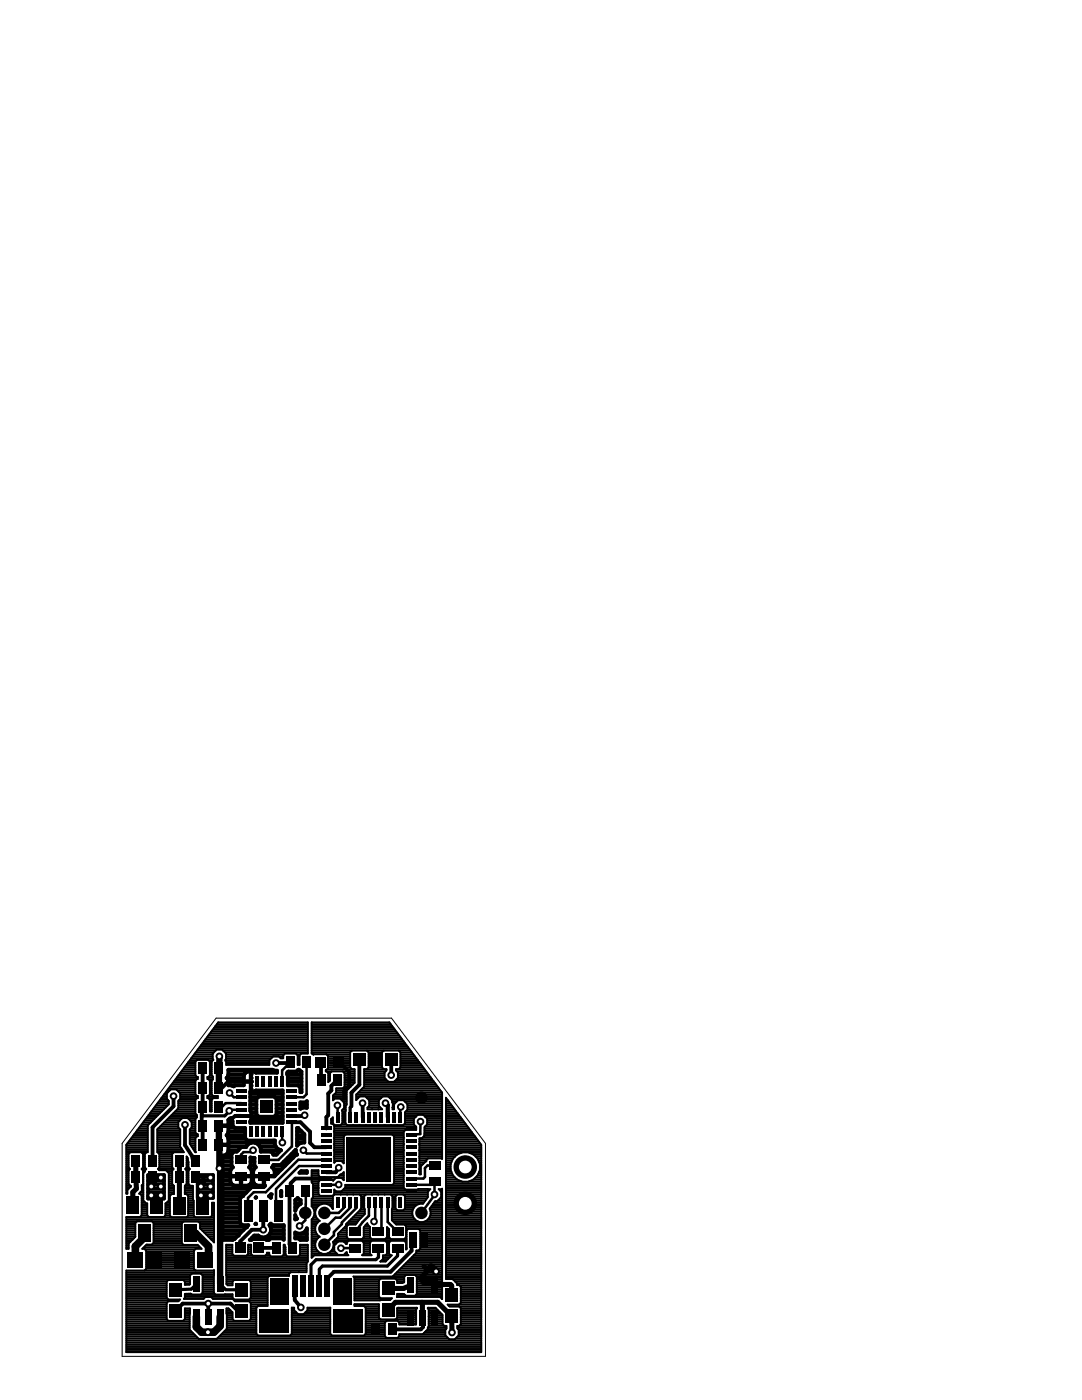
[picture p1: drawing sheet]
<svg xmlns="http://www.w3.org/2000/svg" width="216mm" height="279mm" viewBox="0 0 216 279" stroke-linecap="round" stroke-linejoin="round" font-family="sans-serif">
<path d="M43.1 203.2h35l18.8 25v42.5h-72.5v-42.5z" fill="none" stroke="#000" stroke-width=".2"/>
<g fill="#000">
<path d="M39.6 212.1h1.7v2.3h-1.7zM39.6 215.9h1.7v2.3h-1.7zM42.8 212.1h1.8v2.3h-1.8zM42.8 215.9h1.8v2.3h-1.8zM47.2 218.6h2v.8h-2zM47.2 217.4h2v.7h-2zM49.7 214.9h.7v2h-.7zM50.9 214.9h.8v2h-.8zM52.2 214.9h.7v2h-.7zM53.4 214.9h.8v2h-.8zM54.7 214.9h.7v2h-.7zM55.9 214.9h.8v2h-.8z"/>
<path d="M57.1 210.8h1.7v2.3h-1.7zM57.2 217.4h2v.7h-2zM57.2 218.6h2v.8h-2zM60.3 210.8h1.8v2.3h-1.8zM62.9 211h2v2h-2zM63.2 214.4h1.7v2.2h-1.7zM66.4 214.4h1.8v2.2h-1.8zM66.6 211h2v2h-2zM70.4 210.2h2.6v2.6h-2.6zM73.6 210.2h2.6v2.6h-2.6zM76.8 210.2h2.5v2.6h-2.5zM26.2 230.5h1.8v2.3h-1.8z"/>
<path d="M26.2 233.8h1.8v2.3h-1.8zM29.5 230.5h1.7v2.3h-1.7zM29.5 233.8h1.7v2.3h-1.7zM34.9 230.5h1.8v2.3h-1.8zM34.9 233.8h1.8v2.3h-1.8zM38.2 230.5h1.7v2.3h-1.7zM38.2 233.8h1.7v2.3h-1.7zM39.6 223.5h1.7v2.3h-1.7zM39.6 227.3h1.7v2.3h-1.7zM39.6 219.7h1.7v2.3h-1.7zM42.8 223.5h1.8v2.3h-1.8zM42.8 227.3h1.8v2.3h-1.8z"/>
<path d="M42.8 219.7h1.8v2.3h-1.8zM47 230.6h2.2v1.8h-2.2zM47 233.9h2.2v1.7h-2.2zM47.2 223.6h2v.8h-2zM47.2 222.4h2v.7h-2zM47.2 221.1h2v.8h-2zM47.2 219.9h2v.7h-2zM49.7 224.9h.7v2h-.7zM50.9 224.9h.8v2h-.8zM51.5 230.6h2.3v1.8h-2.3zM51.5 233.9h2.3v1.7h-2.3zM51.9 219.6h2.5v2.5h-2.5z"/>
<path d="M52.2 224.9h.7v2h-.7zM53.4 224.9h.8v2h-.8zM54.7 224.9h.7v2h-.7zM55.9 224.9h.8v2h-.8zM56.9 236.5h1.7v2.2h-1.7zM57.2 219.9h2v.7h-2zM57.2 221.1h2v.8h-2zM57.2 222.4h2v.7h-2zM57.2 223.6h2v.8h-2zM60.1 236.5h1.8v2.2h-1.8zM64.1 237.3h2v.8h-2zM64.1 236.1h2v.7h-2z"/>
<path d="M64.1 234.8h2v.8h-2zM64.1 233.6h2v.7h-2zM64.1 232.3h2v.8h-2zM64.1 231.1h2v.7h-2zM64.1 229.8h2v.8h-2zM64.1 228.6h2v.7h-2zM64.1 227.3h2v.8h-2zM64.1 226.1h2v.7h-2zM64.1 224.8h2v.8h-2zM67 222h.7v2h-.7zM68.2 222h.8v2h-.8zM69.2 227h8.9v8.9h-8.9z"/>
<path d="M69.5 222h.7v2h-.7zM70.7 222h.8v2h-.8zM72 222h.7v2h-.7zM73.2 222h.8v2h-.8zM74.5 222h.7v2h-.7zM75.7 222h.8v2h-.8zM77 222h.7v2h-.7zM78.2 222h.8v2h-.8zM79.5 222h.7v2h-.7zM81.1 224.8h2v.8h-2zM81.1 226.1h2v.7h-2zM81.1 227.3h2v.8h-2z"/>
<path d="M81.1 228.6h2v.7h-2zM81.1 229.8h2v.8h-2zM81.1 231.1h2v.7h-2zM81.1 232.3h2v.8h-2zM81.1 233.6h2v.7h-2zM81.1 234.8h2v.8h-2zM81.1 236.1h2v.7h-2zM81.1 237.3h2v.8h-2zM85.6 231.8h2.3v1.7h-2.3zM85.6 235h2.3v1.8h-2.3zM25.2 238.8h2.5v3.5h-2.5zM25.4 249.8h3.2v3.2h-3.2z"/>
<path d="M27.6 244.3h2.5v3.5h-2.5zM29.2 249.8h3.2v3.2h-3.2zM29.9 238.8h2.5v3.5h-2.5zM33.8 256h2.5v2.8h-2.5zM34.5 238.9h2.5v3.5h-2.5zM34.7 249.8h3.2v3.2h-3.2zM36.8 244.4h2.5v3.5h-2.5zM38.5 254.8h1.4v3h-1.4zM39.2 238.9h2.5v3.5h-2.5zM39.3 249.8h3.1v3.2h-3.1zM43.2 254.8h1.4v3h-1.4zM46.9 248h2v2h-2z"/>
<path d="M47 256h2.5v2.8h-2.5zM48.7 239.5h1.7v4.2h-1.7zM50.7 248h2v2h-2zM51.7 239.5h1.7v4.2h-1.7zM54.3 247.9h1.7v2.3h-1.7zM54.7 239.5h1.7v4.2h-1.7zM57.5 247.9h1.8v2.3h-1.8zM58.2 254.5h1.2v4.2h-1.2zM59.9 254.5h1.1v4.2h-1.1zM61.5 254.5h1.1v4.2h-1.1zM63.1 254.5h1.1v4.2h-1.1zM64.7 254.5h1.2v4.2h-1.2z"/>
<path d="M67 239h.7v2h-.7zM68.2 239h.8v2h-.8zM69.5 239h.7v2h-.7zM69.8 245h2.2v1.7h-2.2zM69.8 248.2h2.2v1.8h-2.2zM70.7 239h.8v2h-.8zM72 239h.7v2h-.7zM73.2 239h.8v2h-.8zM74.4 248.2h2.2v1.8h-2.2zM74.4 245h2.2v1.7h-2.2zM74.5 239h.7v2h-.7zM75.7 239h.8v2h-.8z"/>
<path d="M76.2 255.8h2.5v2.7h-2.5zM77 239h.7v2h-.7zM78.2 248.2h2.3v1.8h-2.3zM78.2 245h2.3v1.7h-2.3zM78.2 239h.8v2h-.8zM79.5 239h.7v2h-.7zM81.2 255h1.4v3h-1.4zM81.7 245.8h1.6v3.2h-1.6zM83.8 245.8h1.5v3.2h-1.5zM86 255h1.3v3h-1.3zM88.9 257h2.5v2.8h-2.5zM33.8 260.3h2.5v2.7h-2.5z"/>
<path d="M38.5 261.3h1.4v3h-1.4zM40.9 261.3h1.3v3h-1.3zM43.2 261.3h1.4v3h-1.4zM47 260.3h2.5v2.7h-2.5zM51.7 261.2h6v4.8h-6zM54 255.2h3.7v5.3h-3.7zM66.5 261.2h5.9v4.8h-5.9zM66.5 255.2h3.7v5.3h-3.7zM74.1 264.2h1.8v2.2h-1.8zM76.2 260h2.5v2.8h-2.5zM77.4 264.2h1.7v2.2h-1.7zM81.2 261.5h1.4v3h-1.4z"/>
<path d="M83.6 261.5h1.4v3h-1.4zM86 261.5h1.3v3h-1.3zM88.9 261.3h2.5v2.7h-2.5z"/>
<circle cx="34.6" cy="218.8" r=".76"/>
<circle cx="43.8" cy="210.8" r=".76"/>
<circle cx="45.8" cy="218.1" r=".76"/>
<circle cx="50" cy="216.7" r=".38"/>
<circle cx="50" cy="215.9" r=".38"/>
<circle cx="50" cy="217.4" r=".38"/>
<circle cx="50" cy="214.4" r=".38"/>
<circle cx="50" cy="215.1" r=".38"/>
<circle cx="55.1" cy="212.2" r=".76"/>
<circle cx="78.1" cy="214.6" r=".76"/>
<circle cx="84.1" cy="219.1" r="1.25"/>
<circle cx="30.2" cy="238.6" r=".76"/>
<circle cx="30.2" cy="236.8" r=".76"/>
<circle cx="32.1" cy="235" r=".76"/>
<circle cx="32.1" cy="238.6" r=".76"/>
<circle cx="32.1" cy="236.8" r=".76"/>
<circle cx="36.9" cy="224.5" r=".76"/>
<circle cx="40.1" cy="238.6" r=".76"/>
<circle cx="40.1" cy="236.8" r=".76"/>
<circle cx="42" cy="235" r=".76"/>
<circle cx="42" cy="238.6" r=".76"/>
<circle cx="42" cy="236.8" r=".76"/>
<circle cx="43.8" cy="233.2" r=".76"/>
<circle cx="45.7" cy="221.7" r=".76"/>
<circle cx="48.2" cy="222.7" r=".38"/>
<circle cx="50.5" cy="229.6" r=".76"/>
<circle cx="54.1" cy="238.4" r=".38"/>
<circle cx="56.3" cy="228" r=".76"/>
<circle cx="60.5" cy="229.6" r=".76"/>
<circle cx="60.8" cy="222.6" r=".76"/>
<circle cx="67.3" cy="220.6" r=".76"/>
<circle cx="67.6" cy="233" r=".76"/>
<circle cx="67.6" cy="236.4" r=".76"/>
<circle cx="72.3" cy="220.2" r=".76"/>
<circle cx="76.9" cy="220.2" r=".76"/>
<circle cx="80" cy="220.9" r=".76"/>
<circle cx="83.9" cy="223.8" r=".76"/>
<circle cx="86.7" cy="238.4" r=".76"/>
<circle cx="92.8" cy="232.9" r="2.35"/>
<circle cx="47.5" cy="246.6" r=".38"/>
<circle cx="49.1" cy="245" r=".38"/>
<circle cx="52.5" cy="245.4" r=".76"/>
<circle cx="59.8" cy="244.7" r=".76"/>
<circle cx="60.9" cy="242.1" r="1.25"/>
<circle cx="64.7" cy="248.4" r="1.25"/>
<circle cx="64.7" cy="245.2" r="1.25"/>
<circle cx="64.7" cy="242.1" r="1.25"/>
<circle cx="68" cy="249.1" r=".76"/>
<circle cx="74.6" cy="243.8" r=".76"/>
<circle cx="84.1" cy="242.1" r="1.25"/>
<circle cx="87" cy="253.7" r=".76"/>
<circle cx="92.8" cy="240.1" r="2.35"/>
<circle cx="41.5" cy="265.9" r=".76"/>
<circle cx="41.5" cy="260.2" r=".76"/>
<circle cx="60" cy="260.9" r=".76"/>
<circle cx="90.2" cy="265.9" r=".76"/>
</g>
<g fill="none" stroke="#000" stroke-width=".38">
<path d="M31.6 219.9h2.1M31.9 219.5h1.6M32.2 219.1h1.1M32.5 218.8h.8M32.8 218.4h.5M33.1 218h.4M33.3 218.2l.8-.8h1.1l.8 .8v1.1l-.4 .4v1.5l-4.2 4.2v4.6l.4 .3v2.7l-.3 .3 .3 .3h1.3l.6 .5v5.5l-.7 .6v2.3l-.3 .4h-3l-.3-.4v-2.3h-.2l-.6-.6v-5.5l.6-.8-.3-.3v-2.7l.3-.3h.3v-5.4l4.2-4.2v-.7l-.4-.4zM33.3 217.6h.6M33.6 217.2h5.4M33.9 216.9h5.1M34.2 216.5h4.8M34.5 216.1h4.5"/>
<path d="M34.8 215.7h4.2M35.3 215l4.2-.1v.4l-4.5 .1M35.4 217.6h3.6M35.6 219.9h3.4M35.6 214.6h3.4M35.8 218h3.2M35.8 219.5h3.2M35.9 214.2h3.1M36 218.8l3.5-.1v.4h-3.5M36 218.4h3M36.2 213.8h2.8M36.5 213.5h2.5"/>
<path d="M36.7 213.1h2.3M37 212.7h2M37.3 212.3h1.7M37.6 212h1.4M37.9 211.6h4.6M38.2 211.2h4.2M38.4 210.8h4M38.7 210.4h3.7M39 219.5v2.7l.3 .5v.3l-.3 .3M39 218.4l.3 .3M39 214.6l.3 .3M39 210.1h3.6"/>
<path d="M39.3 209.7h3.7M39.3 211.5l-.3 .4v2.7M39.3 215.3l-.3 .4v2.7M39.3 219.2l-.3 .3M39.6 209.3h21.8M39.9 208.9h21.5M40.1 208.5h21.3M40.4 208.2h21M40.7 207.8h20.7M41 207.4h20.4M41.3 207h20.1M41.4 218.7h2.1v.4l-2.1 .1z"/>
<path d="M41.5 211.5l.4 .4v2.7l-.4 .3M41.5 215.3l.4 .4v2.7M41.5 219.2l.4 .3M41.6 206.7h19.8M41.9 206.3h19.5M41.9 214.6h.3M41.9 219.5v2.3h.3v-2.3M41.9 219.9h.3M41.9 219.5h.3M41.9 218.4h.3M41.9 218h.3M41.9 217.6h.3"/>
<path d="M41.9 217.2h.3M41.9 216.9h.3M41.9 216.5h.3M41.9 216.1h.3M41.9 215.7h.3M41.9 214.2h.3M41.9 213.8h.3M41.9 213.5h.3M41.9 213.1h.3M41.9 212.7h.3M41.9 212.3h.3M41.9 212h.3"/>
<path d="M41.9 218.4l-.4 .3M42.1 205.9h19.3M42.2 214.6l.3 .2v.6l-.3 .3v2.7M42.2 218.4l.4 .3M42.4 205.5h19M42.5 215l-1.1-.1v.4l1.1 .1M42.6 211.5l-.4 .4v2.7M42.6 219.2l-.4 .3M42.7 205.1h18.7M43 204.8h18.4M43.3 204.4h18.1M44.5 209.7h16.9"/>
<path d="M44.9 210.1h16.5M45 211.6h8.8M45.1 211.2h9M45.1 210.8h11.4M45.1 210.4h11.6M45.1 212.3h8.6M45.1 212h8.6M54.5 210.8l-.8 .8v.9h-8.6v-.6l-.1-.2 .1-.3v-1.1l-.8-.8h-1.1l-.8 .8v1.1l.2 .1M55.6 210.8l.4 .4h.5v-.6l.3-.3h2.3l.3 .3v1.9h.4v-1.9l.3-.3h1.3v-6.3h-17.9l-18.3 24.5v9.7h.2v-.7l.7-.7-.4-.5v-2.7l.2-.3-.2-.3v-2.7l.3-.3h2.2l.3 .3v2.7l-.2 .3 .2 .3v2.7l-.2 .4M59.2 210.4h.7M59.4 212.3h.4M59.4 212h.4"/>
<path d="M59.4 211.6h.4M59.4 211.2h.4M59.4 210.8h.4M62.2 209.7h19.7M62.2 210.1h7.7M62.2 209.3h19.5M62.2 208.9h19.2M62.2 208.5h18.9M62.2 208.2h18.6M62.2 207.8h18.3M62.2 207.4h18M62.2 207h17.8"/>
<path d="M62.2 206.7h17.5M62.2 206.3h17.2M62.2 205.9h16.9M62.2 205.5h16.6M62.2 205.1h16.3M62.2 204.8h16.1M62.2 204.4h15.8M62.5 210.4h.1M65.2 210.4h4.7M65.2 213.5h5.6M65.2 213.8h1M65.4 213.1h4.5"/>
<path d="M65.4 212.7h4.5M65.4 212.3h4.5M65.4 212h4.5M65.4 211.6h4.5M65.4 211.2h4.5M65.4 210.8h4.5M65.5 215.7h.2M65.5 215.4h.4M65.5 215h.4M65.5 214.6h.4M65.5 214.2h.4M66.4 219.5h.1"/>
<path d="M66.4 219.1h2.8M66.4 218.8h2.8M66.7 218.4h2.5M67.1 218v-.8h1.3l.4-.3v-2.7l-.4-.4h-2.2l-.3 .4v1.4l-.4 .4v-1.8l-.5-.4v-.3l.4-.3v-2.5l-.3-.3-2.6 .1-.3-.2v-6.3h15.5l10.5 14.1v13.2l-2.8-.1-.3 .3v.3l-1.1 1v1.6h-.3v-7.2l.6-.1 .4-.4M67.1 218l-.7 .6v1l.4-.3h1.1l.8 .7v1.2l-.5 .4 .1 .1v2.5l-.3 .3h-1.2l-.4-.3v-1.2l-.3 .3v1h.3l.3 .3v7.5l.3-.4h1.1l.5 .5v-5.4l.3-.4h9.4l.3 .4v9.3M67.1 218h2.1M67.1 217.6h2.1M67.1 217.2h2.5M68.1 219.5h1.1M68.4 213.8h2.4M68.5 219.9h.7M68.8 216.9h1.2"/>
<path d="M68.8 216.5h1.6M68.8 216.1h1.9M68.8 215.7h2M68.8 215.4h2M68.8 215h2M68.8 214.6h2M68.8 214.2h2M70.2 209.7l-.3 .3v3l.3 .4h.6v2.7M70.8 216.1l-1.6 1.6v2.8l-.2 .2-.1 3.5 .4 .3h11.2l.3-.3v-2.2l.5-.5v-1.1l-.8-.8h-1.1l-.8 .8v1h-.3l.1-1.3-.1-.5-.8-.8h-1.1l-.8 .8v1.1l.7 .7h-3v-.3l.4-.4v-1.1l-.8-.8h-1.1l-.7 .7v-1l1.6-1.6M71.1 219.5h.1M71.1 219.1h.4M71.1 218.8h17.1"/>
<path d="M71.2 218.4h17M71.5 218h16.7M71.9 217.6h16M72.3 217.2h15.3M72.7 216.9h14.6M72.7 216.5h14.3M72.7 216.1h14.1M72.7 215.7h4.6M72.7 215.4h4.3M72.7 215h4M72.7 214.6h4M72.7 214.2h4"/>
<path d="M72.7 213.8h4.2M72.7 213.5h4.4M73.2 219.1h2.9M73.2 209.7l.4 .3v3l-.4 .4h-.5v3.5M73.5 213.1h2.8M73.6 212.7h2.6M73.6 212.3h2.6M73.6 212h2.6M73.6 211.6h2.6M73.6 211.2h2.6M73.6 210.8h2.6M73.6 210.4h2.6"/>
<path d="M73.6 210.1h2.6M73.6 219.5h2.1M73.7 219.9h1.9M76.6 209.7l-.4 .3v3l.4 .4h.5v.2l-.4 .4v1.1l.8 .8h1.1l.8-.8v-1.1l-.4-.4v-.2h.6l.3-.4v-3l-.3-.3M77.8 219.1h10.4M78.2 219.5h10M78.3 219.9h.8M78.8 215.7h7.7M79 213.5h5.8M79.2 215.4h7M79.2 213.8h5.9M79.4 215h6.5"/>
<path d="M79.4 214.6h6.2M79.4 214.2h5.9M79.8 213.1h4.7M79.9 212.7h4.3M79.9 212.3h4M79.9 212h3.7M79.9 211.6h3.5M79.9 211.2h3.2M79.9 210.8h2.9M79.9 210.4h2.6M79.9 210.1h2.3M80.8 219.9h7.4"/>
<path d="M89 219.9h.6M89 219.5h.3M89 219.1h.1M25.2 237.3h.4M25.2 233.5h.5M25.2 238h.2M25.2 237.7h.2M25.2 236.9h.8M25.2 236.5h.7M25.2 236.1h.5M25.2 235.8h.5M25.2 235.4h.5"/>
<path d="M25.2 235h.5M25.2 234.6h.5M25.2 234.3h.5M25.2 233.9h.5M25.2 233.1h.6M25.2 232.7h.5M25.2 232.4h.5M25.2 232h.5M25.2 231.6h.5M25.2 231.2h.5M25.2 230.9h.5M25.2 230.5h.5"/>
<path d="M25.2 230.1h.6M25.2 229.7h4.3M25.2 229.3h4.3M25.2 229h4.3M25.2 228.6h4.3M25.4 228.2h4.1M25.7 227.8h3.8M26 227.4h3.5M26.3 227.1h3.2M26.5 226.7h3M26.8 226.3h2.7M27.1 225.9h2.4"/>
<path d="M27.4 225.6h2.1M27.7 225.2h1.8M27.9 238h.7M28 224.8h1.5M28.1 238.4h.5M28.2 224.4h1.4M28.3 239.9h.6M28.3 239.5h.3M28.3 239.2h.3M28.3 238.8h.3M28.3 236.7v.1M28.3 237.7h.3"/>
<path d="M28.3 236.9h.3M28.3 237.7l-.5 .5 .5 .4v3.9l-.4 .4h-2.7v6.3h.5v-1l1.3-1.4v-2.7M28.3 236.8v.9M28.3 237.3h.3M28.3 236.5h.3M28.4 230.1h.7M28.4 233.1h.6M28.5 233.5h.5M28.5 224h1.5M28.5 236.1h.1M28.5 235.8h.1M28.5 235.4h.1"/>
<path d="M28.5 235h.1M28.5 234.6h.1M28.5 234.3h.1M28.5 233.9h.3M28.5 232.7h.4M28.5 232.4h.4M28.5 232h.4M28.5 231.6h.4M28.5 231.2h.4M28.5 230.9h.4M28.5 230.5h.4M28.8 223.7h1.6"/>
<path d="M29.1 223.3h1.7M29.4 222.9h1.8M29.7 222.5h1.8M29.9 222.2h2M30.2 221.8h2.1M30.5 221.4h2.2M30.8 221h2.2M31.1 220.6h2.3M31.4 220.3h2.3M31.4 229.7h5.1M31.4 229.3h4.9M31.4 229h4.6"/>
<path d="M31.4 228.6h4.5M31.4 228.2h4.6M31.4 227.8h4.6M31.4 227.4h4.6M31.4 227.1h4.6M31.4 226.7h4.6M31.4 226.3h4.6M31.4 225.9h4.6M31.4 225.6h4.6M31.6 225.2h4.1M31.6 230.1h2.9M31.7 233.1h2.8"/>
<path d="M31.7 233.5h2.7M31.8 232.7h2.6M31.8 232.4h2.6M31.8 232h2.6M31.8 231.6h2.6M31.8 231.2h2.6M31.8 230.9h2.6M31.8 230.5h2.6M32 224.8h3.6M32.3 224.4h3.3M32.7 224h2.9M33.1 223.7h2.7"/>
<path d="M33.4 239.9h.5M33.4 233.9h1M33.5 223.3h2.7M33.7 237.3h1M33.7 238.4h.4M33.7 239.5h.2M33.7 239.2h.2M33.7 238.8h.2M33.7 238h1M33.7 237.7h1M33.7 236.9h1M33.7 236.5h.9"/>
<path d="M33.7 236.1h.7M33.7 235.8h.7M33.7 235.4h.7M33.7 235h.7M33.7 234.6h.7M33.7 234.3h.7M33.9 222.9h5.4M34.2 222.5h5.1M34.6 222.2h4.4M35 221.8h4M35.4 221.4h3.6M35.6 221h3.4"/>
<path d="M35.6 220.6h3.4M35.6 220.3h3.4M36.9 237.3h1.6M36.9 238h1.6M36.9 237.7h1.6M36.9 236.9h1.6M37 236.5h.8M37.1 233.1h.6M37.2 233.5h.5M37.2 236.1h.4M37.2 235.8h.4M37.2 235.4h.4"/>
<path d="M37.2 235h.4M37.2 234.6h.4M37.2 234.3h.4M37.2 233.9h.4M37.2 232.7h.4M37.2 232.4h.4M37.2 232h.4M37.2 231.6h.3M37.2 231.2h.2M37.2 230.9h.1M37.3 238.4h1.2M37.5 239.9h1.1"/>
<path d="M37.5 239.5h1.1M37.5 239.2h1M37.5 238.8h1M37.6 231.9l-.4-1.1v2.2l-.2 .3 .2 .3v2.7l-.3 .3v1.7h.3l.3 .3v4M37.6 231.9h.1M37.6 231.9v1.1l.3 .3-.3 .3v2.7l.3 .3h.6l.1 6M37.6 223.3h1.4M37.9 228.2h1.1M37.9 227.8h1.1M37.9 227.4h1.1M37.9 227.1h1.1M37.9 226.7h1.6"/>
<path d="M37.9 226.3h1.4M37.9 225.9h1.1M37.9 225.6h1.1M38 223.7h1M38.1 228.6h.9M38.1 225.2h.9M38.2 224.8h.8M38.2 224.4h.8M38.2 224h.8M38.3 229h.7M38.6 229.3h.4M38.8 229.7h.2"/>
<path d="M39 223.3v2.7l.5 .4v.4l-.5 .3v2.7l.1 .2h-.1l-1.1-1.7v-2.9l.3-.4v-1.1l-.7-.8h-1.1l-.8 .8v1.1l.4 .4-.1 3.3 .8 1.3h-2l-.3 .3v2.7l.2 .3-.2 .3v2.7l.3 .3v1.7h-.5l-.3 .3v4M41.9 221.4h.3M41.9 221h.3M41.9 220.6h.3M41.9 220.3h.3M62.2 239.9h4.2M62.2 239.5h4.2M62.2 235.8h1.4M62.2 235.4h4.5M62.2 235h6.4M62.2 234.6h1.4M62.2 234.3h1.3"/>
<path d="M62.2 233.9h1.3M62.3 239.2h4.1M62.4 236.1h1.1M62.5 237.3h1M62.5 238.4h1.1M62.5 238.8h3.9M62.5 238h1M62.5 237.7h1M62.5 236.9h1M62.5 236.5h1M63.5 237.1h.1M63.6 237.1h-.1"/>
<path d="M64.7 234.9h.1M66.1 224h.3M66.1 223.7h.3M66.1 223.3h.3M66.5 235.6l-.1-.1h-2.5l-.4 .3v2.5l.4 .4h2.5l.3-.4v-.9l.3 .3h1.1l.8-.7v-.5M66.5 235.6h.1M66.5 235.6l.5-.5h1.1l.5 .4v-1.6l-1.2 1h-3.5l-.4-.3v-1.1h-1.3v2.5l.3 .3v2.7l-.3 .3v1.5l.3 .2M66.5 224.4h.2M66.6 238.4h18.8M66.7 229.6h.1M66.7 230.8l1.9 .1M66.7 227.1h1.9"/>
<path d="M66.7 225.8h.1M66.7 227.1h.1M66.7 228.3h.1M66.7 230.8h.1M66.7 238h18.7M66.7 237.7h.2M66.7 232h.1M66.7 231.6h1.9M66.7 231.2h1.9M66.7 230.5h1.9M66.7 230.1h1.9M66.7 229.7h1.9"/>
<path d="M66.7 229.3h1.9M66.7 229h1.9M66.7 228.6h1.9M66.7 228.2h1.9M66.7 227.8h1.9M66.7 227.4h1.9M66.7 226.7h2M66.7 226.3h13.8M66.7 225.9h13.8M66.7 225.6h14.1M66.7 225.2h16.4M66.7 224.8h16.3"/>
<path d="M66.8 238.4l-.4 .3 .1 2.5-.2-.2M67.7 234.6h.9M68 238.4h.1M68.1 224.4h1.1M68.2 237.7h17.3M68.3 234.3h.3M68.3 224h.6M68.3 223.7h.6M68.3 223.3h.6M68.3 222.9h.6M68.3 222.5h.6M68.3 222.2h.6"/>
<path d="M68.3 221.8h.6M68.4 232h.2M68.4 221.4h.6M68.4 235.4h.2M68.6 237.3h12.2M68.7 221h.3M68.7 220.6h.3M68.7 220.3h.5M68.9 236.5h.1M68.9 236.9h11.6M68.9 236.5h11.6M69.2 238.4h.1"/>
<path d="M70.5 224.5h.1M70.5 238.4h.1M71.7 238.4l.4 .3v2.5l-3.1 3.1v.3l-1.5 1.6v.6l-1 1a1.84 1.84 0 0 1-1.1 2.3 1.84 1.84 0 0 1-2.3-.9 1.84 1.84 0 0 1 .7-2.4l-.6-.5-.3-.7M71.7 224.5h.1M72.1 239.9h.6M72.1 239.5h.6M72.1 239.2h.6M72.1 238.8h.6M73 224.5h.1M73 238.4l-.3 .3 .1 3.6-.9 .8-.9 1.3h-1.5l-.3 .3v2.2l.3 .4h2.7l.4-.4v-1.9l.4-.6M73.4 221h2.5M73.7 220.6h1.9"/>
<path d="M73.7 220.3h1.9M74.2 238.4h.1M74.2 221.4h.1M74.2 224.5h.1M74.3 238.4h-.1M74.3 221.4h-.1M75.5 221.4h.1M75.5 238.4h.1M75.5 224.5h.1M76.7 238.4h.1M76.7 224.5h.1M76.8 238.4h-.1"/>
<path d="M78 238.4l.3 .3-.1 4.8 .9 .9h1.6l.3 .3v2.2l-.3 .4h-2.7l-.4-.4v-1.6l-.4-.4v2l-.3 .4h-2.7l-.4-.4v-2M78 224.5h.1M78.3 239.9h.6M78.3 239.5h.6M78.3 239.2h.6M78.3 238.8h.6M78.3 221h.3M78.4 220.6h.2M78.4 220.3h.3M78.6 226.7h1.9M78.6 236.1h1.9M78.6 236.1l-.3 .4h-9.4"/>
<path d="M78.6 233.5h1.9M78.6 235.8h1.9M78.6 235.4h1.9M78.6 235h1.9M78.6 234.6h1.9M78.6 234.3h1.9M78.6 233.9h1.9M78.6 233.1h1.9M78.6 232.7h1.9M78.6 232.4h1.9M78.6 232h1.9M78.6 231.6h1.9"/>
<path d="M78.6 231.2h1.9M78.6 230.5h1.9M78.6 230.1h1.9M78.6 229.7h1.9M78.6 229.3h1.9M78.6 229h1.9M78.6 228.6h1.9M78.6 228.2h1.9M78.6 227.8h1.9M78.6 227.4h1.9M78.6 227.1h1.9M79.2 224.5h.1"/>
<path d="M79.3 238.4l-.4 .3v2.5l.4 .3h1.2l.3-.3v-2.5l-.3-.3M80.5 235.8h.1M80.5 234.6h.1M80.5 233.3h.1M80.5 232.1h.1M80.5 230.8h.1M80.5 229.6h.1M80.6 235.8h-.1M80.6 234.6h-.1M80.6 233.3h-.1M80.6 232.1h-.1M80.6 230.8l-2 .1"/>
<path d="M80.6 229.6h-.1M80.6 228.3h-.1M80.6 227.1h-.1M80.6 224.4h2M80.8 239.9h3.8M80.8 239.5h4.1M80.8 239.2h4.4M80.8 238.8h4.6M80.8 224h1.8M80.8 223.7h1.8M80.8 223.3h1.8M80.8 222.9h2.1"/>
<path d="M80.8 222.5h2.5M80.8 222.2h7.4M81 221.8h7.2M81.2 220.3h7M81.3 221.4h6.9M81.3 221h6.9M81.3 220.6h6.9M82.6 223.3v1.1l.5 .5-.1 .6h-2.1l-.4 .3v11.3l.4 .3 5-.1-.5 .5v1.1l-1 1.3h-.7l-.6 .3-.5 .5M82.6 223.3l.8-.8h1.1l.7 .8M83.7 228.3h.1M83.7 229.6h.1M83.7 230.8l4.5 .1"/>
<path d="M83.7 232.1h.1M83.7 233.3h.1M83.7 233.5h.3M83.7 234.3h.3M83.7 233.9h.3M83.7 233.1h.3M83.7 232.7h.3M83.7 232.4h.7M83.7 232h1M83.7 231.6h1.4M83.7 231.2h1.7M83.7 230.5h4.5"/>
<path d="M83.7 230.1h4.5M83.7 229.7h4.5M83.7 229.3h4.5M83.7 229h4.5M83.7 228.6h4.5M83.7 228.2h4.5M83.7 227.8h4.5M83.7 227.4h4.5M84.3 227.1h3.9M84.5 222.5h3.7M84.7 226.7h3.5M84.7 226.3v.4"/>
<path d="M84.7 226.3h3.5M84.7 225.9h3.5M84.7 225.6h3.5M84.7 225.2h3.5M84.8 224.8h3.4M84.9 222.9h3.3M85.2 224.4h3M85.2 223.3v1.1l-.5 .5v1.4M85.2 224h3M85.2 223.7h3M85.2 223.3h3M85.4 237.3h.1"/>
<path d="M86.7 239.9h1.5M87.4 239.5h.8M87.8 239.2h.4M87.9 237.7h.3M88 238.4h.2M88 238.8h.2M88 238h.2M88.1 237.3l.1-.1v22.1l-.4-.5h-8.6v-.6l1.5 .1 .3 .3h1.8l.4-.3v-3.5l-.4-.3h-1.8l-.3 .3v1.1l-.4 .2h-1.1v-.6l-.3-.3h-3l-.3 .3v3.3l.3 .3h2.3l-.4 .3-7.1 .1v-4.5l-.2-.2h7.8l4.8-4.8v-.4h.4l.4-.4v-3.6M88.2 231.2h.1M88.2 237.3h-.7l.5 .5v1.1l-.7 .8h-.5l-1.1 1.5a1.85 1.85 0 0 1-1.7 2.7 1.85 1.85 0 0 1-1.4-2.9M89 237.3h7M89 233.5h.9"/>
<path d="M89 238.4h7M89 221.4h1.7M89 239.9h7M89 239.5h7M89 239.2h7M89 238.8h7M89 238h7M89 237.7h7M89 236.9h7M89 236.5h7M89 236.1h7M89 235.8h3.1"/>
<path d="M89 235.4h2.2M89 235h1.8M89 234.6h1.4M89 234.3h1.2M89 233.9h1.1M89 233.1h.9M89 232.7h.9M89 232.4h.9M89 232h1.1M89 231.6h1.2M89 231.2h1.4M89 230.9h1.8"/>
<path d="M89 230.5h2.1M89 230.1h3M89 229.7h7M89 229.3h7M89 229h7M89 228.6h7M89 228.2h6.8M89 227.8h6.5M89 227.4h6.3M89 227.1h6M89 226.7h5.7M89 226.3h5.4"/>
<path d="M89 225.9h5.1M89 225.6h4.8M89 225.2h4.6M89 224.8h4.3M89 224.4h4M89 224h3.7M89 223.7h3.4M89 223.3h3.1M89 222.9h2.9M89 222.5h2.6M89 222.2h2.3M89 221.8h2"/>
<path d="M89 221h1.4M89 220.6h1.2M89 220.3h.9M89.9 233.5a2.98 2.98 0 0 1 2.9-3.6 2.98 2.98 0 0 1 3 3.6M89.9 233.5l.5 1.1 .8 .8M91.2 235.4l1.1 .4h1.1l1.1-.4M93.6 235.8h2.4M93.7 230.1h2.3M94.5 235.4h1.5M94.5 230.5h1.5M94.9 235h1.1M94.9 230.9h1.1"/>
<path d="M95.2 234.6h.8M95.3 231.2h.7M95.4 234.3h.6M95.5 231.6h.5M95.6 233.9h.4M95.6 232h.4M95.8 233.5h.2M95.8 233.1h.2M95.8 232.7h.2M95.8 232.4h.2M95.8 233.5l-.5 1.1-.8 .8M25.2 245.2h1.8"/>
<path d="M25.2 259.2h8.2M25.2 258.8h8.1M25.2 258.4h8.1M25.2 258.1h8.1M25.2 257.7h8.1M25.2 257.3h8.1M25.2 256.9h8.1M25.2 256.6h8.1M25.2 256.2h8.1M25.2 255.8h8.1M25.2 255.4h12.7M25.2 255h12.7"/>
<path d="M25.2 254.7h12.7M25.2 254.3h13M25.2 253.9h17.5M25.2 249h.5M25.2 248.6h.5M25.2 248.2h.5M25.2 247.9h.8M25.2 247.5h1.2M25.2 247.1h1.5M25.2 246.7h1.8M25.2 246.3h1.8M25.2 246h1.8"/>
<path d="M25.2 245.6h1.8M25.2 244.8h1.8M25.2 244.5h1.8M25.2 244.1h1.8M25.2 243.7h17.5M25.2 243.3h17.5M25.2 242.9h17.5M25.2 260h8.1M25.2 259.6h10.5M27 244.1l.3-.4h3l.3 .4M28.2 242.6h1.2M28.3 242.2h1.1"/>
<path d="M28.3 241.8h1.1M28.3 241.4h1.1M28.3 241.1h1.1M28.3 240.7h1.1M28.3 240.3h1.1M28.6 249h11.4M28.9 253.5h10.1M29 249.4h9.9M29 248.6h10.6M29.2 250.5h9.5M29.2 253.2h9.5M29.2 252.8h9.5"/>
<path d="M29.2 252.4h9.5M29.2 252h9.5M29.2 251.6h9.5M29.2 251.3h9.5M29.2 250.9h9.5M29.2 250.1h9.5M29.2 249.8h9.5M30.4 248.2h6M30.6 244.1v3.9l-.3 .4h-1.1l-.8 .8h.4l.4 .4v3.6l-.4 .4h-3.6v16.3h70.8v-41.4l-7-9.4v36.2h1.3l.9 .9M30.6 245.2h5.7M30.6 247.9h5.7M30.6 247.5h5.7"/>
<path d="M30.6 247.1h5.7M30.6 246.7h5.7M30.6 246.3h5.7M30.6 246h5.7M30.6 245.6h5.7M30.6 244.8h5.7M30.6 244.5h5.7M30.6 244.1h5.7M33 242.6h.9M33 242.2h.9M33 241.8h.9M33 241.4h.9"/>
<path d="M33 241.1h.9M33 240.7h.9M33 240.3h.9M33.3 255.8v3.2l.3 .3h2.3l-.3 .4h-2l-.3 .3v3.3l.3 .3h3l.3-.3v-2.2h1l-.1 1.1M33.3 255.8l.3-.3h3l.3 .3M33.9 242.6l.3 .3M36.9 255.8v.6h.9l.1-.1v-1.8l.4-.3h1.8l.3 .3v3.5l-.3 .3-3.2-.1v.8l-.2 .2h3.9l.4-.4h1.1l.4 .4h4.1M36.9 258.8h9.5M36.9 258.4h9.5M36.9 256.2h1M36.9 255.8h1M37.5 242.6h1.1"/>
<path d="M37.5 242.2h1.1M37.5 241.8h1.1M37.5 241.4h1.1M37.5 241.1h1.1M37.5 240.7h1.1M37.5 240.3h1.1M37.5 242.6l-.3 .3M38.6 242.6l.4 .3M39.9 244.1h2.8M39.9 244.8h2.8M39.9 244.5h2.8M40 245.2h2.7"/>
<path d="M40.2 254.3h2.5M40.4 245.6h2.3M40.4 258.1h2.3M40.4 257.7h2.3M40.4 257.3h2.3M40.4 256.9h2.3M40.4 256.6h2.3M40.4 256.2h2.3M40.4 255.8h2.3M40.4 255.4h2.3M40.4 255h2.3M40.4 254.7h2.3"/>
<path d="M40.7 246h2M41.1 246.3h1.6M41.5 246.7h1.2M41.9 247.1h.8M42.3 247.5h.4M42.3 242.6h.4M42.3 242.2h.4M42.3 241.8h.4M42.3 241.4h.4M42.3 241.1h.4M42.3 240.7h.4M42.3 240.3h.4"/>
<path d="M42.3 242.6v-2.6h.4v7.9l-2.8-2.8v-1l-.3-.3h-3l-.3 .3v4l.3 .3h2.8l.8 .8h-1.2l-.3 .4v3.6l.3 .4 3.7-.1M42.3 242.6l-.3 .3M42.6 247.9h.1M42.7 253.5h.1M42.7 253.5v4.5l.3 .3h3.4v.7l.3 .3h3l.3-.3v-3.2M45.1 250.5h1.5M45.1 254.3h12.6M45.1 253.5h16.1M45.1 253.2h16.1M45.1 252.8h16.1M45.1 252.4h16.1M45.1 252h16.1"/>
<path d="M45.1 251.6h16.3M45.1 251.3h16.3M45.1 250.9h16.3M45.1 250.1h1.3M45.1 249.8h1.3M45.1 249.4h1.3M45.1 249h1.3M45.1 248.6h1.3M45.2 256.2h1.2M45.2 255.8h1.2M45.2 255.4h8.2M45.2 255h8.2"/>
<path d="M46.4 259.2l.5 .5h2.8l.3 .3v3.3l-.3 .3h-3l-.3-.3v-1.4l-.8-.8h-.4l.1 1.1M46.4 255.8l.3-.3h3l.3 .3M46.8 259.6h6.6M49.3 250.5h1M49.5 250.1h.6M49.5 249.8h.6M49.5 249.4h.6M49.5 249h.6M49.5 248.6h.6M49.8 259.2h3.6M50 260h3.4M50 258.8h3.4"/>
<path d="M50 258.4h3.4M50 258.1h3.4M50 257.7h3.4M50 257.3h3.4M50 256.9h3.4M50 256.6h3.4M50 256.2h3.4M50 255.8h3.4M53 250.5h.8M53.3 250.1h.4M53.7 254.6l-.3 .4v5.6h-1.9l-.4 .4v5.2l.4 .3h6.4l.3-.3v-5.2h.5v.5l.8 .8M56.5 250.5h.6"/>
<path d="M56.6 250.1h.4M56.6 249.8h.4M56.6 249.4h.4M56.6 249h.4M56.6 248.6h.2M56.8 248.7l.2 .2v1.5l.3 .3h2.2l.4-.3v-2h1.5v3.4l-.2 .2v1.9h-16.1M56.8 248.7v-.3h-.2v2l-.3 .3h-2.2l-.4-.3v-.4h-.4v.3l-.4 .3h-2.5l-.3-.3v-1.9h-.6v1.9l-.3 .3h-2.5l-.3-.3v-1.9h-1.3l.1 7.9 .2 .2h1v-.7M56.8 248.7h.1M58 253.9l-.3 .3v.4l-12.5 .1M59.6 253.9h.1M59.8 250.5h1.6M59.9 250.1h1.5"/>
<path d="M59.9 249.8h1.5M59.9 249.4h1.5M59.9 249h1.5M59.9 248.6h1.5M62.2 250.5h7.3l-.3-.3v-.3l-.6 .5h-1.1l-.8-.7v-1.1l.8-.8h1.1l.6 .5v-.3l.3-.4h2.7l.4 .4v2.2l-.3 .3h1.8l-.3-.3v-2.2l.4-.4h2.7l.3 .4v2.2l-.3 .3M62.2 245.2h.7M62.2 250.9h.1M62.2 250.1h1.9M62.2 249.8h1.3M62.2 249.4h1M62.2 249h.8M62.2 248.6h.7"/>
<path d="M62.2 248.2h.7M62.2 247.9h.8M62.2 247.5h.9M62.2 247.1h1.3M62.2 246.7h1.4M62.2 246.3h1.1M62.2 246h.9M62.2 245.6h.7M62.2 244.8h.7M62.2 244.5h.9M62.2 244.1h1.1M62.2 243.7h1.5"/>
<path d="M62.2 240.7h1.3M62.2 240.3h2M62.2 243.3h1.2M62.5 241a1.77 1.77 0 0 1-.3 2.4v7.6l.5-.5M62.5 241.1h.7M62.5 242.9h.6M62.6 241.4h.4M62.7 242.6h.3M62.7 242.2h.2M62.7 241.8h.2M63.7 243.7l-.5 .5-.3 .7v.7M65.2 240.3h1.2"/>
<path d="M65.3 250.1h1.9M65.9 240.7h.5M66 249.8h.8M66.3 241a1.85 1.85 0 0 0-2.9-.2 1.85 1.85 0 0 0 .4 2.8l-.1 .1M66.3 241.1h.1M66.3 249.4h.4M66.5 249h.2M66.5 247.9h.9M66.5 248.6h.2M66.5 248.2h.5M66.8 247.5h14.3M67.2 247.1h2.1"/>
<path d="M67.5 246.7h1.7M67.5 246.3h1.7M67.7 246h1.5M68.1 245.6h1.1M68.5 245.2h.7M68.7 247.9h.6M68.8 244.8h.4M68.9 250.1h.3M69 248.2h.2M69 244.5h.5M69.3 244.1h1.9M69.7 243.7h1.8"/>
<path d="M70 243.3h1.7M70.4 242.9h1.7M70.7 259.2h7.4M70.7 258.8h5M70.7 258.4h4.9M70.7 258.1h4.9M70.7 257.7h4.9M70.7 257.3h4.9M70.7 256.9h4.9M70.7 256.6h4.9M70.7 256.2h4.9M70.7 255.8h4.9"/>
<path d="M70.7 255.4h5M70.7 255h10M70.8 242.6h1.7M71.2 242.2h1.6M71.5 241.8h1.3M71.9 241.4h.9M72.1 241.1h.6M72.1 240.7h.6M72.1 240.3h.6M72.4 247.1h1.6M72.5 247.9h1.4M72.6 245.2h1.2"/>
<path d="M72.6 250.1h1.2M72.6 249.8h1.2M72.6 249.4h1.2M72.6 249h1.2M72.6 248.6h1.2M72.6 248.2h1.2M72.6 246.7h1.2M72.6 246.3h1.2M72.6 246h1.2M72.6 245.6h1.2M72.7 244.8h1.1M73 244.5h.4"/>
<path d="M73 244.4l.3-.3v.2l.5 .6M76 251.6h1.1M76.4 251.3h1M76.4 250.5h1.8l-1.3 1.3h-1l.5-.5zM76.4 250.9h1.4M77.1 247.1h.7M77.1 247.9h.6M77.2 245.2h.3M77.2 250.1h.4M77.2 249.8h.4M77.2 249.4h.4M77.2 249h.4"/>
<path d="M77.2 248.6h.4M77.2 248.2h.4M77.2 246.7h.4M77.2 246.3h.4M77.2 246h.4M77.2 245.6h.4M78.2 243.3h4.6M78.2 242.9h4.3M78.2 242.6h4.1M78.2 242.2h4.1M78.2 241.8h4.1M78.2 241.4h1"/>
<path d="M78.3 241.1h.6M78.3 240.7h.6M78.3 240.3h.6M78.4 243.7h4.9M78.4 254.7h2.4M78.7 244.1h9.5M78.8 254.3h9.4M79.1 255.4h1.6M79.2 253.9h9M79.2 258.8h9M79.2 258.4h1.6M79.2 255.8h1.5"/>
<path d="M79.6 253.5h8.6M79.9 253.2h8.3M80.3 252.8h7.9M80.6 241.4h1.8M80.7 252.4h7.5M80.8 244.5h7.4M80.8 241.1h1.7M80.8 240.7h2.1M80.8 240.3h2.8M80.9 247.1h.2M80.9 247.9h.2M81 245.2h7.2"/>
<path d="M81 249h.1M81 248.6h.1M81 248.2h.1M81 246.7h.1M81 246.3h.1M81 246h.1M81 245.6h.1M81 244.8h7.2M81.1 252h7.1M81.1 245.6l.1 3.6-.2 .2v-1.4l-.3-.4h-2.7l-.4 .4v2.2l.4 .3M81.5 251.6h6.7M81.5 245.2l-.4 .4"/>
<path d="M81.8 251.3h6.4M82.2 250.9h6M82.6 250.5h5.6M83 250.1h5.2M83 258.4h5.2M83 254.7h5.2M83.1 249.8h5.1M83.2 258.1h5M83.2 257.7h5M83.2 257.3h5M83.2 256.9h5M83.2 256.6h5"/>
<path d="M83.2 256.2h5M83.2 255.8h5M83.2 255.4h5M83.2 255h5M83.5 245.2l.4 .4M83.7 249.4h4.5M83.9 249h4.3M83.9 248.6h4.3M83.9 248.2h4.3M83.9 247.9h4.3M83.9 247.5h4.3M83.9 247.1h4.3"/>
<path d="M83.9 246.7h4.3M83.9 246.3h4.3M83.9 246h4.3M83.9 245.6h4.3M84.9 243.7h3.3M85.4 243.3h2.8M85.7 242.9h2.5M85.8 241.4h2.4M85.9 241.1h2.3M85.9 242.6h2.3M85.9 242.2h2.3M85.9 241.8h2.3"/>
<path d="M86.1 240.7h2.1M86.4 240.3h1.8M88.2 259.2h.1M89 250.5h7M89 245.2h7M89 255h7M89 254.7h7M89 254.3h7M89 253.9h7M89 253.5h7M89 253.2h7M89 252.8h7"/>
<path d="M89 252.4h7M89 252h7M89 251.6h7M89 251.3h7M89 250.9h7M89 250.1h7M89 249.8h7M89 249.4h7M89 249h7M89 248.6h7M89 248.2h7M89 247.9h7"/>
<path d="M89 247.5h7M89 247.1h7M89 246.7h7M89 246.3h7M89 246h7M89 245.6h7M89 244.8h7M89 244.5h7M89 244.1h7M89 243.7h7M89 243.3h7M89 242.9h7"/>
<path d="M89 242.6h7M89 242.2h7M89 241.8h7M89 241.4h7M89 241.1h7M89 240.7h7M89 240.3h7M90.5 255.4h5.5M90.8 255.8h5.2M91.2 256.2h4.8M91.2 256.2v.3h.4l.3 .3v3.2l-.3 .4M91.7 256.6h4.3"/>
<path d="M91.9 259.2h4.1M91.9 258.8h4.1M91.9 258.4h4.1M91.9 258.1h4.1M91.9 257.7h4.1M91.9 257.3h4.1M91.9 256.9h4.1M91.9 260h4.1M91.9 259.6h4.1M25.2 260.3h8.1M25.2 260.7h8.1M25.2 263.4h8.1"/>
<path d="M25.2 262.2h8.1M25.2 261.1h8.1M25.2 269.8h70.8M25.2 269.4h70.8M25.2 269h70.8M25.2 268.7h70.8M25.2 268.3h70.8M25.2 267.9h70.8M25.2 267.5h70.8M25.2 267.1h14.4M25.2 266.8h14M25.2 266.4h13.6"/>
<path d="M25.2 266h13.3M25.2 265.6h12.9M25.2 265.2h12.6M25.2 264.9h12.6M25.2 264.5h12.6M25.2 264.1h12.6M25.2 263.7h12.6M25.2 263h8.1M25.2 262.6h8.1M25.2 261.8h8.1M25.2 261.5h8.1M36.8 263.4h1"/>
<path d="M36.9 262.2h.9M36.9 263h.9M36.9 262.6h.9M36.9 261.8h1M36.9 261.5h1M37.8 262.2v3.2l1.9 1.8h3.5l2.1-2v-3M43.3 267.1h46.2M43.7 266.8h33.2M44.1 266.4h7.2M44.4 266h6.7M44.8 265.6h6.3M45.2 261.8h1.1"/>
<path d="M45.2 261.5h.8M45.2 265.2h5.9M45.3 263.4h1.2M45.3 262.2h1.1M45.3 264.9h5.8M45.3 264.5h5.8M45.3 264.1h5.8M45.3 263.7h5.8M45.3 263h1.1M45.3 262.6h1.1M49.9 263.4h1.2M50 260.3h3.4"/>
<path d="M50 260.7h1.4M50 262.2h1.1M50 261.1h1.1M50 263h1.1M50 262.6h1.1M50 261.8h1.1M50 261.5h1.1M58 266.4h8.1M58.2 263.4h7.7M58.2 262.2h7.7M58.2 261.1h.5M58.2 266h7.7"/>
<path d="M58.2 265.6h7.7M58.2 265.2h7.7M58.2 264.9h7.7M58.2 264.5h7.7M58.2 264.1h7.7M58.2 263.7h7.7M58.2 263h7.7M58.2 262.6h7.7M58.2 261.8h.9M58.2 261.5h.5M60.6 262.3l.8-.8v-.5h4.5v5.2l.3 .3h6.4l.4-.3v-5.2l-.4-.4h-1.9v-.3h4.9v2.7M61 261.8h4.9"/>
<path d="M61.4 261.1h4.5M61.4 261.5h4.5M70.7 260.3h4.9M72.7 260.7h2.9M72.8 266.4h4M73 263.4h10M73 262.2h2.6M73 261.1h2.6M73 266h3.8M73 265.6h3.8M73 265.2h3.8M73 264.9h3.8"/>
<path d="M73 264.5h3.8M73 264.1h3.8M73 263.7h4M73 263h2.6M73 262.6h2.6M73 261.8h2.6M73 261.5h2.6M75.6 263l.3 .3M79.2 261.1v1.9M79.2 261.1l.2-.1h3.8v.1M79.2 263l-.3 .3M79.2 262.2h3.8"/>
<path d="M79.2 263h3.8M79.2 262.6h3.8M79.2 261.8h3.8M79.2 261.5h3.8M79.3 261.1h3.9M79.5 263.7h3.5M79.6 266.8h9.5M79.7 266.4h9.2M79.7 264.1h3.3M83.2 261.1l-.2 .2v3.1h-3.3v-.5l-.4-.3h-2.2l-.3 .3v2.8l.3 .3h2.2l.4-.3v-.4h4.7l1-1M84.6 266h4.3M85 265.6h3.9"/>
<path d="M85.4 261.1l.1 .2v1.4M85.4 261.1h1.6M85.4 265.2h3.6M85.4 264.9h3.7M85.5 262.7h.1M85.5 263.4h2.8M85.5 262.2h2.6M85.5 264.5h3M85.5 264.1h2.8M85.5 263.7h2.8M85.5 263h2.8M85.5 262.6h2.8"/>
<path d="M85.5 261.8h2.2M85.5 261.5h1.9M85.6 262.7l-.1 2.1-.1 .1v.4M89.7 260.7h6.3M90.9 267.1h5.1M91.3 264.9h4.7M91.3 266.8h4.7M91.4 265.2h4.6M91.5 266.4h4.5M91.5 266h4.5M91.5 265.6h4.5M91.6 260.7l.3 .4v3.2l-.3 .3h-.4l.1 .5 .2 .3v1.1l-.8 .8h-1.1l-.7-.8v-1.1l.2-.3v-.5h-.5l-.3-.3v-1.9l-1.4-1.4h-1.5v.1"/>
<path d="M91.7 264.5h4.3M91.9 263.4h4.1M91.9 262.2h4.1M91.9 261.1h4.1M91.9 264.1h4.1M91.9 263.7h4.1M91.9 263h4.1M91.9 262.6h4.1M91.9 261.8h4.1M91.9 261.5h4.1M96 260.3l-6.7 .1 .4 .3"/>
</g>
<path d="M45.7 221.7l-.8 1h-4.3l-.4-.3M70.1 220.8l-.2 .2v2M39.2 256.3l-1 1-3.1 .1M43.9 256.3l1.2 1.1h3.1M75.5 249.1v1.8l-.5 .5h-11.9l-1 1v4.2M79.3 249.1v1.5l-2 2.1h-13l-.6 .6v3.3M86.4 255.8l.3 .7M84.6 262.8l-.3 .2" fill="none" stroke="#000" stroke-width=".64"/>
<path d="M26.5 240.5l-.1 .1M28.8 246.1v.8l-1.8 1.8v2.7M38.1 246.1h.9l2.6 2.6v2.4l-.7 .3M40.5 240.6h.1M84.6 255.8h1.8M86 252.9l1 .8M39.2 262.8v2l1 1.1h2.5l1.2-1.3v-1.8" fill="none" stroke="#000" stroke-width="1.5"/>
<path d="M27.1 231.6l.1 5.6-.7 .7v2.6M35.8 231.6v8.9M27 240l-.6 .6M81.9 256.5l-1.4 .6h-3.1M84.6 252.7l.8 .8M85.4 253.5l-1.4 1.6 .6 .7M86 252.9l-.6 .6M86.7 256.5l.1-.2h3.1l.2 .3v1.8M77.4 261.4l1.5-1.5h8.4l2.8 2.8M84.3 260v3M90.1 262.6l.1 3.3" fill="none" stroke="#000" stroke-width="1"/>
<g fill="none" stroke="#000" stroke-width=".76">
<path d="M34.6 218.8v2l-4.2 4.2v6.9l-.1-.3M40.4 213.2v7.7l-.2 1.5v2.1l.2 .2v3.8M43.8 210.8v.1M45.2 215.1h3.5M45.6 213.5h8.7l1 .2v.4l-4.3-.1a1.99 1.99 0 0 0-2 0l-.3 .7v1.9h-1.8l-.3 .2-.5-.2h-.5v-.8l-.4-.7 .4-.6zM45.6 213.6h9.1M45.6 215.9h3.1M45.6 214.4h3.2M46.3 216.7h.5M49.9 217.9a1.24 1.24 0 0 0 1.2-.3h5.3v6.5h-6.5l.1-.4a1.99 1.99 0 0 0 0-2zM49.9 219.7h1.3M49.9 218.9h1.6"/>
<path d="M49.9 218.2h6.5M50 215.9l-4.4-.1-1.3 1.2M50 213.8v4.1M51.2 219.3l.4-.5h3.1l.5 .5v3.1l-.5 .5h-3.1l-.4-.5zM54.8 218.9h1.6M55.2 219.7h1.2M57.3 214.4l.1 .1v2.1h2.1l.4 .4v1h.2M57.3 214.4v-.4l.2-.1h1.6l.4-.4 .7 .4v4.1M57.3 214.4h2.9M57.4 215.9h2.8M57.4 215.1h2.8M58 212l-.2 .2h-2.7"/>
<path d="M59.4 213.6h.4M59.6 216.7h.6M59.9 220h1.1l.2-.3v1.4l-.7-.1-.6 .3zM59.9 217.4h.3M60.2 218h-.1M63.9 212l.2 .1v3.4M67.3 215.5l-1.2 1.2v.9l-.6 .6v4.4l-.4 .3v2.3M67.6 212l2.1 1.9v2.8l-1 1v1.6M71.7 211.5v5l-1.6 1.6v2.7M78.1 211.5v3.1M29.5 234.5h3.2v4.7h-3.2zM29.5 238.7h3.2"/>
<path d="M29.5 237.9h3.2M29.5 237.2h3.2M29.5 236.4h3.2M29.5 235.6h3.2M29.5 234.9h3.2M36.9 224.5v4l1.4 2.2 .1 .6 .6 .3M39.5 234.5h3v4.6h-3zM39.5 238.7h3M39.5 237.9h3M39.5 237.2h3M39.5 236.4h3M39.5 235.6h3"/>
<path d="M39.5 234.9h3M43.6 228.5l.2 .1M43.8 233.2l1.3 1.5h3M44.4 238.7h4.1M44.4 237.9h4.8M44.4 237.2h5.6M44.4 236.4h1.9M44.4 235.6h1.5M44.4 234.9h1.5M44.4 231.1h1.8M44.4 239.4h3.5M44.4 234.1h1.5"/>
<path d="M44.4 233.4h1.7M44.4 232.6h1.8M44.4 231.8h1.8M45.2 226.5h3.7M45.3 230.3h.9M45.6 223.5v1.1h-1.2v.1h1.2v1.2l-.4 .7 .4 .6v1.2h-1.2v.1h1.2l-.1 1.5-.5 .5-.6 .1v16.9h2l.4-.2M45.6 229.6h1.9M45.6 228.8h3.6M45.6 228.1h4.5M45.6 227.3h3.4M45.6 225.8h3.3M45.6 225h1.2"/>
<path d="M45.6 224.3h.8M45.6 223.5h.6M46.2 230.3v2.4l.3 .3-.5 .5-.1 1.2h2.1v1.9h-1.2l-.5-.2M46.2 230.3l.4-.5h.6l1-.9h.9a1.54 1.54 0 0 1 1.9-.8 1.54 1.54 0 0 1 1 1.7h2.1l.4 .5M46.2 223.5l.2 .3v.9l.5 .4h2v2.1l.5 .4h5.5a1.51 1.51 0 0 0 1.1 2M46.2 223.5v-.3h-.3l-.3 .3M48 236.4h.1M48 235.6h.1M48 234.9h.1M48.1 222.7h-1.2l-.6 .5v.8l-.7 .7h-1.9M48.2 222.7h3.3M49.9 236.4h1"/>
<path d="M49.9 221.2h1.3M49.9 220.5h1.3M50 231.1h.8v1.6l.3 .3-.5 .5-.1 1.2h2.1v1.9h-1.2l-.5-.2-.4-.7v-.9h4.3l4.3-4.4h.2l-.3-.9-3 3h-1.5l-.2 .5 .4 .5 .1 1.2h-2.1v1.9h.2l-.3 .3h-2.4l-2.3 2.3v4.9l.4 .4h1.3l-2.8 2.8M50 232.6h.8M50 231.8h.8M50.1 233.4h.5M50.1 223.5h6.3M50.1 222h1.1M50.2 231.1l-.2-.1v1.7l-.3 .3 .5 .5v1.2h-2.1v1.9h1.2l.7-.4 .2-.5v-.9h-4.3v.9l.4 .7M50.2 235.6h.3M50.2 234.9h.3M50.2 234.1h.3"/>
<path d="M50.9 228.1h3.9M51 239h.1zM51.8 228.8h3.2M52 229.6h4.1l-1 .9h-.6v-.2M52.6 236.4h.1M52.6 235.6h.1M52.6 234.9h.1M53.7 238.7l.4-.3-.1 .6zM53.7 238.7h.4M54.5 232.6h2.4M54.5 230.3h.8M54.7 233.4h1.5"/>
<path d="M54.8 234.1h.6M54.9 222.7h1.5M55.2 222h1.2M55.2 221.2h1.2M55.2 220.5h1.2M56.1 238.7h.1M56.1 237.9h.1M56.1 237.7v1zM56.6 231.8h1.1M57.4 231.1h1.1M58.1 230.3h1.1M58.2 224h1.8l1.9 1.9v2.2l.8 .9h2.4"/>
<path d="M58.9 229.6h.1M58.9 239.5l.5-.4 .4 .4h.2v.8l-.8 .6-.3 .7zM59 239.4h.8M59.3 225.1h.2l1.2 1.2v1.7h-.5l-.5 .3-.4 .4zM59.3 228.1h.9M59.3 227.3h1.4M59.3 226.5h1.4M59.3 225.8h.9M59.7 234.1l.4-.4h1.1v.4zM59.9 221.2h.2M59.9 220.5h1.3M60.8 222.6l-.2 .1h-2.4"/>
<path d="M65.1 235.2h-6.2l-.9 1v1.1l-.2 .3v10.7l.6 .7M67.6 233l-.6 1h-1.9M72.3 220.2l.1 2.8M76.9 220.2l.5 .4M77.4 220.6v2.4M77.4 220.5v.1M35.8 240.5l-.1 .1M44.4 247h2.6M44.4 246.3h3.4M44.4 245.5h4.2M44.4 244.7h4.9M44.4 244h3.5"/>
<path d="M44.4 243.2h3.5M44.4 242.5h3.5M44.4 241.7h3.5M44.4 241h3.5M44.4 240.2h3.5M46.8 247.3h.1M49.8 247.5l.9-.9h.8a1.53 1.53 0 0 0 2.1 0 1.53 1.53 0 0 0 .1-2.1l.3-.3 .3 .3h2.3v2.9l-.2-.2h-2.4l-.3 .3h-.5l-.2-.2h-2.6l-.2 .2zM50.3 247h6.3M50.9 244.3h.2zM51.7 249h3.5M52.5 241.6v3.8h-2.3l-2.3 2.3v1.3M53.8 246.3h2.8"/>
<path d="M53.9 244.7h2.7M54.1 245.5h2.5M58.8 256.6v2.8l1.2 1.5M58.9 246a1.53 1.53 0 0 0 2.3-.9v2.4h-1.3l-.3-.3h-.7zM58.9 242.5l.3 .7-.3 .2zM58.9 247h2.3M58.9 246.3h2.3M58.9 243.2h.3M58.9 241h.3M58.9 240.2h1.1M61.1 245.5h.1M63.7 256.6h.1"/>
<path d="M82.5 247.4l-.4 .4v1.8l-4.2 4.2h-11.3l-1.3 1.3M84.2 259.9l.1 .1M41.6 260.2v2.6M48.2 261.6h-.7l-1.5-1.4h-9.5l-1.7 1.8M84.4 263.2v1.7l-.4 .4h-5.8M90.1 262.7h.1"/>
</g>
<g fill="none" stroke="#000" stroke-width=".51">
<path d="M43.7 217h.6M45.8 218.1l.9 .9h1.5M50 215.8v.1M58 212l-1.7 1.6v2.3M61.2 212v6.4l-.6 .6h-2.4M43.7 224.7l.1 .5M48.1 234.7h4.6M48.1 222.7h.1M48.2 220.2h-3.2l-.7 .7h-.6M48.2 221.5h-2.2l-.3 .2M50.5 229.6l-.4 .3h-1.5l-.5 .5v1.1M56.3 225.9v2.1"/>
<path d="M58.2 224l.1 4.8-2.7 2.7h-2.9M58.2 224h.1M60.5 229.6l.7 .6h3.9M61 237.6l-.1 5.9-1.1 1.2M65.1 231.5h-5.6l-6.5 6.4h-2.4l-1.1 1.2v2.5M65.1 232.7h-5.4l-4.6 4.6v3.9l.4 .4M67.3 220.6l.1 2.4M67.6 236.4l.2 .1h-2.7M68.6 240v1l-1 1.1h-2.9M69.9 240v1l-2 2h-.9l-2.3 2.2M71.1 240v1.1l-2.9 2.9v.3l-1.6 1.6v.6l-1.9 1.9M73.6 240v2.6l-1.3 1.3-1.4 1.9"/>
<path d="M74.9 240v3.3l-.3 .5M76.1 240v5.2l-.6 .6M77.4 240v3.9l1.9 1.9M80 220.9l-.1 2.1M83.9 223.8v2.5l-1.8 .2M86.7 235.9v2.6l-2.6 3.6M86.7 232.6h-1.4l-.5 .5v1.8l-.3 .3h-2.4M86.7 232.6h.1M86.8 235.9l-.6 .6h-4.1M65.3 255.1v1.5M70.9 249.1h-2.9"/>
</g>
<path d="M43.8 210.9l-.1 6.1M40.6 235.6l-.1 .2M43.7 224.7v3.8M43.8 228.6v4.6l.1 .1v23M35.1 261.6l-.3 .4" fill="none" stroke="#000" stroke-width="1.3"/>
<path d="M38.1 246.1l-.1 .1" fill="none" stroke="#000" stroke-width="2"/>
<g fill="#fff">
<circle cx="92.8" cy="240.1" r="1.27"/>
<circle cx="92.8" cy="232.9" r="1.27"/>
<circle cx="87" cy="253.7" r=".38"/>
<circle cx="41.5" cy="265.9" r=".38"/>
<circle cx="74.6" cy="243.8" r=".38"/>
<circle cx="83.9" cy="223.8" r=".38"/>
<circle cx="86.7" cy="238.4" r=".38"/>
<circle cx="52.5" cy="245.4" r=".38"/>
<circle cx="68" cy="249.1" r=".38"/>
<circle cx="90.2" cy="265.9" r=".38"/>
<circle cx="60" cy="260.9" r=".38"/>
<circle cx="67.6" cy="233" r=".38"/>
<circle cx="67.3" cy="220.6" r=".38"/>
<circle cx="80" cy="220.9" r=".38"/>
<circle cx="78.1" cy="214.6" r=".38"/>
<circle cx="40.1" cy="238.6" r=".38"/>
<circle cx="32.1" cy="238.6" r=".38"/>
<circle cx="42" cy="238.6" r=".38"/>
<circle cx="42" cy="235" r=".38"/>
<circle cx="42" cy="236.8" r=".38"/>
<circle cx="32.1" cy="236.8" r=".38"/>
<circle cx="32.1" cy="235" r=".38"/>
<circle cx="30.2" cy="238.6" r=".38"/>
<circle cx="40.1" cy="236.8" r=".38"/>
<circle cx="30.2" cy="236.8" r=".38"/>
<circle cx="43.8" cy="233.2" r=".38"/>
<circle cx="43.8" cy="210.8" r=".38"/>
<circle cx="67.6" cy="236.4" r=".38"/>
<circle cx="59.8" cy="244.7" r=".38"/>
<circle cx="50.5" cy="229.6" r=".38"/>
<circle cx="60.8" cy="222.6" r=".38"/>
<circle cx="60.5" cy="229.6" r=".38"/>
<circle cx="76.9" cy="220.2" r=".38"/>
<circle cx="34.6" cy="218.8" r=".38"/>
<circle cx="72.3" cy="220.2" r=".38"/>
<circle cx="36.9" cy="224.5" r=".38"/>
<circle cx="45.8" cy="218.1" r=".38"/>
<circle cx="45.7" cy="221.7" r=".38"/>
<circle cx="56.3" cy="228" r=".38"/>
<circle cx="55.1" cy="212.2" r=".38"/>
<circle cx="41.5" cy="260.2" r=".38"/>
</g>
</svg>
